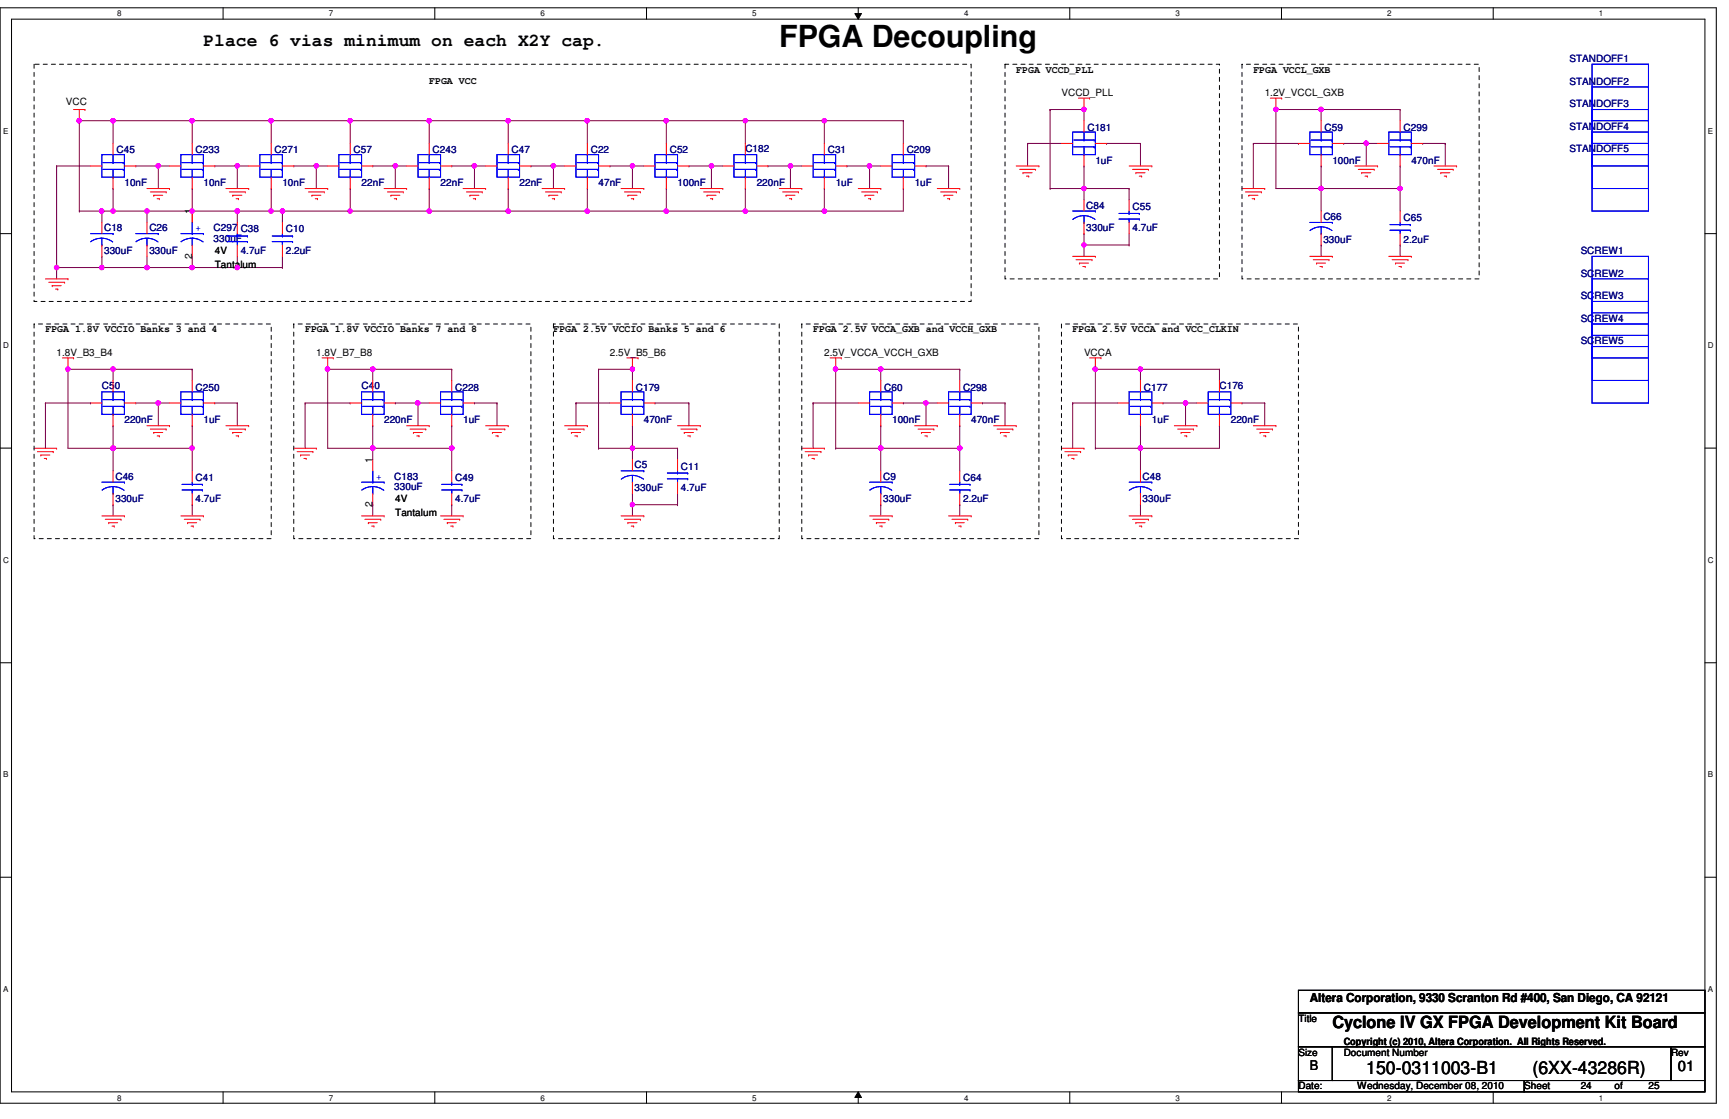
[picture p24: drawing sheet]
<svg xmlns="http://www.w3.org/2000/svg" width="432mm" height="279mm" viewBox="0 0 432 279" stroke-linecap="round" stroke-linejoin="round" font-family="sans-serif">
<defs><g id="words">
<text font-size="7.6" x="194.6" y="11.8">FPGA Decoupling</text>
<g font-size="4.5">
<text x="50.8" y="11.4">Place 6 vias minimum on each X2Y cap.</text>
<text x="341.2" y="268.2">150-0311003-B1</text>
<text x="382.7" y="268.2">(6XX-43286R)</text>
</g>
<text font-size="4.2" x="332.7" y="256.8">Cyclone IV GX FPGA Development Kit Board</text>
<text font-size="3.6" x="419" y="267.4">01</text>
<text font-size="3.3" x="327.1" y="267.2">B</text>
<text font-size="3.1" x="327.1" y="250.1">Altera Corporation, 9330 Scranton Rd #400, San Diego, CA 92121</text>
<g font-size="2.5" fill="#000080">
<text x="392" y="15.5">STANDOFF1</text>
<text x="392" y="21.1">STANDOFF2</text>
<text x="392" y="26.8">STANDOFF3</text>
<text x="271.6" y="32.7">C181</text>
<text x="330.8" y="32.7">C59</text>
<text x="350.5" y="32.7">C299</text>
<text x="392" y="32.4">STANDOFF4</text>
<text x="29.1" y="38.3">C45</text>
<text x="48.9" y="38.3">C233</text>
<text x="68.6" y="38.3">C271</text>
<text x="88.3" y="38.3">C57</text>
<text x="108" y="38.3">C243</text>
<text x="127.8" y="38.3">C47</text>
<text x="147.5" y="38.3">C22</text>
<text x="167.3" y="38.3">C52</text>
<text x="186.1" y="38.1">C182</text>
<text x="206.7" y="38.3">C31</text>
<text x="226.4" y="38.3">C209</text>
<text x="273.6" y="40.9">1uF</text>
<text x="332.7" y="40.9">100nF</text>
<text x="352.5" y="40.9">470nF</text>
<text x="392" y="38.1">STANDOFF5</text>
<text x="31.1" y="46.5">10nF</text>
<text x="50.8" y="46.5">10nF</text>
<text x="70.5" y="46.5">10nF</text>
<text x="90.3" y="46.5">22nF</text>
<text x="110" y="46.5">22nF</text>
<text x="129.8" y="46.5">22nF</text>
<text x="149.5" y="46.5">47nF</text>
<text x="169.2" y="46.5">100nF</text>
<text x="189" y="46.5">220nF</text>
<text x="208.7" y="46.5">1uF</text>
<text x="228.4" y="46.5">1uF</text>
<text x="271.3" y="52.2">C84</text>
<text x="282.8" y="52.4">C55</text>
<text x="26" y="57.8">C18</text>
<text x="37.3" y="57.8">C26</text>
<text x="53.3" y="57.8">C297</text>
<text x="60.1" y="58">C38</text>
<text x="71.4" y="58">C10</text>
<text x="271.3" y="57.8">330uF</text>
<text x="282.8" y="57.8">4.7uF</text>
<text x="330.5" y="54.9">C66</text>
<text x="350.5" y="55.2">C65</text>
<text x="26" y="63.4">330uF</text>
<text x="37.3" y="63.4">330uF</text>
<text x="53.3" y="60.3">330uF</text>
<text x="60.1" y="63.4">4.7uF</text>
<text x="71.4" y="63.4">2.2uF</text>
<text x="330.5" y="60.6">330uF</text>
<text x="350.5" y="60.6">2.2uF</text>
<text x="394.8" y="63.4">SCREW1</text>
<text x="394.8" y="69">SCREW2</text>
<text x="394.8" y="74.7">SCREW3</text>
<text x="394.8" y="80.3">SCREW4</text>
<text x="394.8" y="86">SCREW5</text>
<text x="25.4" y="97.2">C50</text>
<text x="48.9" y="97.5">C250</text>
<text x="90.3" y="97.2">C40</text>
<text x="113.7" y="97.5">C228</text>
<text x="158.8" y="97.5">C179</text>
<text x="220.8" y="97.5">C60</text>
<text x="240.5" y="97.5">C298</text>
<text x="285.7" y="97.5">C177</text>
<text x="304.5" y="97.2">C176</text>
<text x="31.1" y="105.7">220nF</text>
<text x="50.8" y="105.7">1uF</text>
<text x="95.9" y="105.7">220nF</text>
<text x="115.7" y="105.7">1uF</text>
<text x="160.8" y="105.7">470nF</text>
<text x="222.8" y="105.7">100nF</text>
<text x="242.5" y="105.7">470nF</text>
<text x="287.7" y="105.7">1uF</text>
<text x="307.4" y="105.7">220nF</text>
<text x="28.8" y="119.8">C46</text>
<text x="98.5" y="119.8">C183</text>
<text x="158.5" y="117">C5</text>
<text x="170.1" y="117.3">C11</text>
<text x="220.6" y="119.8">C9</text>
<text x="285.4" y="119.8">C48</text>
<text x="28.8" y="125.4">330uF</text>
<text x="48.9" y="120.1">C41</text>
<text x="48.9" y="125.4">4.7uF</text>
<text x="98.5" y="122.3">330uF</text>
<text x="113.7" y="120.1">C49</text>
<text x="113.7" y="125.4">4.7uF</text>
<text x="158.5" y="122.6">330uF</text>
<text x="170.1" y="122.6">4.7uF</text>
<text x="220.6" y="125.4">330uF</text>
<text x="240.5" y="120.1">C64</text>
<text x="240.5" y="125.4">2.2uF</text>
<text x="285.4" y="125.4">330uF</text>
</g>
<g font-size="2.5">
<text x="107.2" y="21">FPGA VCC</text>
<text x="253.8" y="18.1">FPGA VCCD_PLL</text>
<text x="265.1" y="24">VCCD_PLL</text>
<text x="313" y="18.1">FPGA VCCL_GXB</text>
<text x="315.8" y="24">1.2V_VCCL_GXB</text>
<text x="16.4" y="26.2">VCC</text>
<text x="48" y="53.6" transform="rotate(-90 48 53.6)">1</text>
<text x="48" y="64.6" transform="rotate(-90 48 64.6)">2</text>
<text x="53.6" y="63.4">4V</text>
<text x="53.6" y="66.8">Tantalum</text>
<text x="11.3" y="83">FPGA 1.8V VCCIO Banks 3 and 4</text>
<text x="76.2" y="83">FPGA 1.8V VCCIO Banks 7 and 8</text>
<text x="138.2" y="83">FPGA 2.5V VCCIO Banks 5 and 6</text>
<text x="203.1" y="83">FPGA 2.5V VCCA_GXB and VCCH_GXB</text>
<text x="267.9" y="83">FPGA 2.5V VCCA and VCC_CLKIN</text>
<text x="14.1" y="88.8">1.8V_B3_B4</text>
<text x="79" y="88.8">1.8V_B7_B8</text>
<text x="152.3" y="88.8">2.5V_B5_B6</text>
<text x="205.9" y="88.8">2.5V_VCCA_VCCH_GXB</text>
<text x="270.7" y="88.8">VCCA</text>
<text x="93" y="115.6" transform="rotate(-90 93 115.6)">1</text>
<text x="98.7" y="125.4">4V</text>
<text x="93" y="126.6" transform="rotate(-90 93 126.6)">2</text>
<text x="98.7" y="128.8">Tantalum</text>
<text x="324.3" y="255.1">Title</text>
<text x="324.3" y="263.6">Size</text>
<text x="335.6" y="260.9">Copyright (c) 2010, Altera Corporation. All Rights Reserved.</text>
<text x="335.6" y="263.6">Document Number</text>
<text x="417.3" y="263.6">Rev</text>
<text x="324.3" y="272">Date:</text>
<text x="339" y="272">Wednesday, December 08, 2010</text>
<text x="380.7" y="272">Sheet</text>
<text x="394.8" y="272">24</text>
<text x="403.2" y="272">of</text>
<text x="411.7" y="272">25</text>
</g>
<g font-size="2.5" fill="#00f">
<text x="48.9" y="57.8">+</text>
<text x="93.9" y="119.8">+</text>
</g>
<g font-size="2">
<text x="29.3" y="4.1">8</text>
<text x="82.1" y="4.1">7</text>
<text x="135" y="4.1">6</text>
<text x="187.9" y="4.1">5</text>
<text x="240.7" y="4.1">4</text>
<text x="293.6" y="4.1">3</text>
<text x="346.5" y="4.1">2</text>
<text x="399.3" y="4.1">1</text>
<text x=".8" y="33.4">E</text>
<text x="426.5" y="33.4">E</text>
<text x=".8" y="86.9">D</text>
<text x="426.5" y="86.9">D</text>
<text x=".8" y="140.5">C</text>
<text x="426.5" y="140.5">C</text>
<text x=".8" y="194.1">B</text>
<text x="426.5" y="194.1">B</text>
<text x=".8" y="247.6">A</text>
<text x="426.5" y="247.6">A</text>
<text x="29.3" y="274.8">8</text>
<text x="82.1" y="274.8">7</text>
<text x="135" y="274.8">6</text>
<text x="187.9" y="274.8">5</text>
<text x="240.7" y="274.8">4</text>
<text x="293.6" y="274.8">3</text>
<text x="346.5" y="274.8">2</text>
<text x="399.3" y="274.8">1</text>
</g>
</g></defs>
<path d="M0 1.9h428.6v273.6h-428.6zM2.9 4.8h422.9v267.8h-422.9z" fill="none" stroke="#000" stroke-width=".25"/>
<g fill="#fff">
<path d="M29.3 2.3h1.1v2.2h-1.1z"/>
<path d="M29.3 273h1.1v2.2h-1.1z"/>
</g>
<path d="M55.7 1.9v2.9M55.7 272.6v2.9" fill="none" stroke="#000" stroke-width=".25"/>
<g fill="#fff">
<path d="M82.1 2.3h1.1v2.2h-1.1z"/>
<path d="M82.1 273h1.1v2.2h-1.1z"/>
</g>
<path d="M108.6 1.9v2.9M108.6 272.6v2.9" fill="none" stroke="#000" stroke-width=".25"/>
<g fill="#fff">
<path d="M135 2.3h1.1v2.2h-1.1z"/>
<path d="M135 273h1.1v2.2h-1.1z"/>
</g>
<path d="M161.5 1.9v2.9M161.5 272.6v2.9" fill="none" stroke="#000" stroke-width=".25"/>
<g fill="#fff">
<path d="M187.9 2.3h1.1v2.2h-1.1z"/>
<path d="M187.9 273h1.1v2.2h-1.1z"/>
</g>
<path d="M213.5 3.4h1.6l-.8 1.4zM214.3 1.9v2.9M214.3 272.6l.8 1.4h-1.6zM214.3 272.6v2.9" fill="none" stroke="#000" stroke-width=".25"/>
<path d="M213.5 3.4h1.6l-.8 1.4zM214.3 272.6l.8 1.4h-1.6z" fill="#000"/>
<g fill="#fff">
<path d="M240.7 2.3h1.2v2.2h-1.2z"/>
<path d="M240.7 273h1.2v2.2h-1.2z"/>
</g>
<path d="M267.2 1.9v2.9M267.2 272.6v2.9" fill="none" stroke="#000" stroke-width=".25"/>
<g fill="#fff">
<path d="M293.6 2.3h1.1v2.2h-1.1z"/>
<path d="M293.6 273h1.1v2.2h-1.1z"/>
</g>
<path d="M320 1.9v2.9M320 272.6v2.9" fill="none" stroke="#000" stroke-width=".25"/>
<g fill="#fff">
<path d="M346.5 2.3h1.1v2.2h-1.1z"/>
<path d="M346.5 273h1.1v2.2h-1.1z"/>
</g>
<path d="M372.9 1.9v2.9M372.9 272.6v2.9" fill="none" stroke="#000" stroke-width=".25"/>
<g fill="#fff">
<path d="M399.3 2.3h1.1v2.2h-1.1z"/>
<path d="M399.3 273h1.1v2.2h-1.1z"/>
<path d="M.8 31.5h1.3v2.3h-1.3z"/>
<path d="M426.5 31.5h1.3v2.3h-1.3z"/>
<path d="M.8 85.1h1.4v2.2h-1.4z"/>
<path d="M426.5 85.1h1.4v2.2h-1.4z"/>
</g>
<path d="M0 58.3h2.9M425.8 58.3h2.8" fill="none" stroke="#000" stroke-width=".25"/>
<g fill="#fff">
<path d="M.8 138.6h1.4v2.3h-1.4z"/>
<path d="M426.5 138.6h1.4v2.3h-1.4z"/>
</g>
<path d="M0 111.9h2.9M425.8 111.9h2.8" fill="none" stroke="#000" stroke-width=".25"/>
<g fill="#fff">
<path d="M.8 192.2h1.3v2.3h-1.3z"/>
<path d="M426.5 192.2h1.3v2.3h-1.3z"/>
</g>
<path d="M0 165.5h2.9M425.8 165.5h2.8" fill="none" stroke="#000" stroke-width=".25"/>
<g fill="#fff">
<path d="M.8 245.8h1.3v2.2h-1.3z"/>
<path d="M426.5 245.8h1.3v2.2h-1.3z"/>
</g>
<path d="M0 219h2.9M425.8 219h2.8" fill="none" stroke="#000" stroke-width=".25"/>
<path d="M28.2 30.1h.1M28.2 30.1v5.7M28.2 30.1h19.8" fill="none" stroke="#800040" stroke-width=".25"/>
<circle cx="28.2" cy="30.1" r=".56" fill="#f0f"/>
<circle cx="28.2" cy="30.1" r=".56" fill="none" stroke="#f0f" stroke-width=".25"/>
<g fill="none" stroke="#800040" stroke-width=".25">
<path d="M48 30.1h.1M48 30.1v5.7M67.7 30.1h.1M67.7 30.1v5.7M87.5 30.1h.1M87.5 30.1v5.7M107.2 30.1h.1M107.2 30.1v5.7M126.9 30.1h.1M126.9 30.1v5.7M146.7 30.1h.1M146.7 30.1v5.7"/>
<path d="M166.4 30.1h.1M166.4 30.1v5.7M166.4 30.1h19.7M186.1 30.1h.1M186.1 30.1v5.7"/>
</g>
<circle cx="186.1" cy="30.1" r=".55" fill="#f0f"/>
<circle cx="186.1" cy="30.1" r=".55" fill="none" stroke="#f0f" stroke-width=".25"/>
<circle cx="166.4" cy="30.1" r=".56" fill="#f0f"/>
<circle cx="166.4" cy="30.1" r=".56" fill="none" stroke="#f0f" stroke-width=".25"/>
<path d="M205.9 30.1h.1M205.9 30.1v5.7M205.9 30.1h19.7" fill="none" stroke="#800040" stroke-width=".25"/>
<circle cx="205.9" cy="30.1" r=".56" fill="#f0f"/>
<circle cx="205.9" cy="30.1" r=".56" fill="none" stroke="#f0f" stroke-width=".25"/>
<path d="M225.6 30.1h.1M225.6 30.1v5.7M166.4 52.7h.1M166.4 52.7h19.7M205.9 52.7h.1M205.9 52.7h19.7" fill="none" stroke="#800040" stroke-width=".25"/>
<circle cx="205.9" cy="52.7" r=".56" fill="#f0f"/>
<circle cx="205.9" cy="52.7" r=".56" fill="none" stroke="#f0f" stroke-width=".25"/>
<path d="M25.4 52.7h.1M25.4 52.7v2.8" fill="none" stroke="#800040" stroke-width=".25"/>
<circle cx="25.4" cy="52.7" r=".56" fill="#f0f"/>
<circle cx="25.4" cy="52.7" r=".56" fill="none" stroke="#f0f" stroke-width=".25"/>
<path d="M14.1 41.4h.1M14.1 41.4h8.5M225.6 47.1h.1M225.6 47.1v5.6M14.1 66.8h.1M14.1 66.8v2.8" fill="none" stroke="#800040" stroke-width=".25"/>
<circle cx="14.1" cy="66.8" r=".56" fill="#f0f"/>
<circle cx="14.1" cy="66.8" r=".56" fill="none" stroke="#f0f" stroke-width=".25"/>
<path d="M79 41.4h.1M79 41.4v5.7M14.1 66.8h.1M14.1 66.8h11.3" fill="none" stroke="#800040" stroke-width=".25"/>
<circle cx="79" cy="41.4" r=".56" fill="#f0f"/>
<circle cx="79" cy="41.4" r=".56" fill="none" stroke="#f0f" stroke-width=".25"/>
<path d="M98.7 41.4h.1M98.7 41.4v5.7M118.5 41.4h.1M118.5 41.4v5.7M138.2 41.4h.1M138.2 41.4v5.7M157.9 41.4h.1M157.9 41.4v5.7M177.7 41.4h.1M177.7 41.4v5.7" fill="none" stroke="#800040" stroke-width=".25"/>
<circle cx="177.7" cy="41.4" r=".56" fill="#f0f"/>
<circle cx="177.7" cy="41.4" r=".56" fill="none" stroke="#f0f" stroke-width=".25"/>
<path d="M197.4 41.4h.1M197.4 41.4v5.7" fill="none" stroke="#800040" stroke-width=".25"/>
<circle cx="197.4" cy="41.4" r=".56" fill="#f0f"/>
<circle cx="197.4" cy="41.4" r=".56" fill="none" stroke="#f0f" stroke-width=".25"/>
<path d="M39.5 41.4h.1M39.5 41.4v5.7M59.3 41.4h.1M59.3 41.4v5.7M217.2 41.4h.1M217.2 41.4v5.7" fill="none" stroke="#800040" stroke-width=".25"/>
<circle cx="59.2" cy="41.4" r=".55" fill="#f0f"/>
<circle cx="59.2" cy="41.4" r=".55" fill="none" stroke="#f0f" stroke-width=".25"/>
<path d="M39.5 41.4h.1M39.5 41.4h2.8" fill="none" stroke="#800040" stroke-width=".25"/>
<circle cx="39.5" cy="41.4" r=".56" fill="#f0f"/>
<circle cx="39.5" cy="41.4" r=".56" fill="none" stroke="#f0f" stroke-width=".25"/>
<path d="M59.3 41.4h.1M59.3 41.4h2.8M79 41.4h.1M79 41.4h2.8M98.7 41.4h.1M98.7 41.4h2.9" fill="none" stroke="#800040" stroke-width=".25"/>
<circle cx="98.7" cy="41.4" r=".56" fill="#f0f"/>
<circle cx="98.7" cy="41.4" r=".56" fill="none" stroke="#f0f" stroke-width=".25"/>
<path d="M118.5 41.4h.1M118.5 41.4h2.8" fill="none" stroke="#800040" stroke-width=".25"/>
<circle cx="118.4" cy="41.4" r=".56" fill="#f0f"/>
<circle cx="118.4" cy="41.4" r=".56" fill="none" stroke="#f0f" stroke-width=".25"/>
<path d="M138.2 41.4h.1M138.2 41.4h2.8" fill="none" stroke="#800040" stroke-width=".25"/>
<circle cx="138.2" cy="41.4" r=".56" fill="#f0f"/>
<circle cx="138.2" cy="41.4" r=".56" fill="none" stroke="#f0f" stroke-width=".25"/>
<path d="M157.9 41.4h.1M157.9 41.4h2.9" fill="none" stroke="#800040" stroke-width=".25"/>
<circle cx="157.9" cy="41.4" r=".55" fill="#f0f"/>
<circle cx="157.9" cy="41.4" r=".55" fill="none" stroke="#f0f" stroke-width=".25"/>
<path d="M177.7 41.4h.1M177.7 41.4h2.8M197.4 41.4h.1M197.4 41.4h2.8M217.2 41.4h.1M217.2 41.4h2.8" fill="none" stroke="#800040" stroke-width=".25"/>
<circle cx="217.1" cy="41.4" r=".56" fill="#f0f"/>
<circle cx="217.1" cy="41.4" r=".56" fill="none" stroke="#f0f" stroke-width=".25"/>
<g fill="none" stroke="#800040" stroke-width=".25">
<path d="M186.1 30.1h.1M186.1 30.1h19.8M87.5 52.7h.1M87.5 52.7h19.7M126.9 52.7h.1M146.7 47.1h.1M146.7 47.1v5.6h-19.8M186.1 47.1h.1M186.1 47.1v5.6M205.9 47.1h.1M205.9 47.1v5.6M231.3 41.4h.1"/>
<path d="M231.3 41.4h5.6M236.9 41.4h.1M236.9 41.4v5.7"/>
</g>
<circle cx="87.4" cy="52.7" r=".55" fill="#f0f"/>
<circle cx="87.4" cy="52.7" r=".55" fill="none" stroke="#f0f" stroke-width=".25"/>
<path d="M67.7 30.1h.1M67.7 30.1h19.8M107.2 47.1h.1M107.2 47.1v5.6" fill="none" stroke="#800040" stroke-width=".25"/>
<circle cx="67.7" cy="30.1" r=".56" fill="#f0f"/>
<circle cx="67.7" cy="30.1" r=".56" fill="none" stroke="#f0f" stroke-width=".25"/>
<path d="M87.5 30.1h.1M87.5 30.1h19.7" fill="none" stroke="#800040" stroke-width=".25"/>
<circle cx="87.4" cy="30.1" r=".55" fill="#f0f"/>
<circle cx="87.4" cy="30.1" r=".55" fill="none" stroke="#f0f" stroke-width=".25"/>
<path d="M48 30.1h.1M48 30.1h19.7" fill="none" stroke="#800040" stroke-width=".25"/>
<circle cx="48" cy="30.1" r=".56" fill="#f0f"/>
<circle cx="48" cy="30.1" r=".56" fill="none" stroke="#f0f" stroke-width=".25"/>
<path d="M107.2 30.1h.1M107.2 30.1h19.7" fill="none" stroke="#800040" stroke-width=".25"/>
<circle cx="107.2" cy="30.1" r=".56" fill="#f0f"/>
<circle cx="107.2" cy="30.1" r=".56" fill="none" stroke="#f0f" stroke-width=".25"/>
<path d="M126.9 30.1h.1M126.9 30.1h19.8" fill="none" stroke="#800040" stroke-width=".25"/>
<circle cx="126.9" cy="30.1" r=".56" fill="#f0f"/>
<circle cx="126.9" cy="30.1" r=".56" fill="none" stroke="#f0f" stroke-width=".25"/>
<path d="M146.7 30.1h.1M146.7 30.1h19.7M53.6 41.4h.1M53.6 41.4h5.7" fill="none" stroke="#800040" stroke-width=".25"/>
<circle cx="146.6" cy="30.1" r=".56" fill="#f0f"/>
<circle cx="146.6" cy="30.1" r=".56" fill="none" stroke="#f0f" stroke-width=".25"/>
<path d="M19.8 52.7h.1M19.8 52.7h5.6M28.2 47.1h.1M28.2 47.1v5.6M33.9 41.4h.1M33.9 41.4h5.6M166.4 47.1h.1M166.4 47.1v5.6M191.8 41.4h.1M191.8 41.4h5.6" fill="none" stroke="#800040" stroke-width=".25"/>
<circle cx="166.4" cy="52.7" r=".56" fill="#f0f"/>
<circle cx="166.4" cy="52.7" r=".56" fill="none" stroke="#f0f" stroke-width=".25"/>
<path d="M19.8 30.1h.1M19.8 30.1h8.4M70.5 52.7h.1M87.5 47.1h.1M87.5 47.1v5.6h-17M126.9 47.1h.1M126.9 47.1v5.6" fill="none" stroke="#800040" stroke-width=".25"/>
<circle cx="126.9" cy="52.7" r=".56" fill="#f0f"/>
<circle cx="126.9" cy="52.7" r=".56" fill="none" stroke="#f0f" stroke-width=".25"/>
<path d="M107.2 52.7h.1M107.2 52.7h19.7" fill="none" stroke="#800040" stroke-width=".25"/>
<circle cx="107.2" cy="52.7" r=".56" fill="#f0f"/>
<circle cx="107.2" cy="52.7" r=".56" fill="none" stroke="#f0f" stroke-width=".25"/>
<g fill="none" stroke="#800040" stroke-width=".25">
<path d="M36.7 52.7h.1M48 47.1h.1M48 47.1v5.6h-11.3M67.7 47.1h.1M67.7 47.1v5.6M73.4 41.4h.1M73.4 41.4h5.6M93.1 41.4h.1M93.1 41.4h5.6M112.8 41.4h.1M112.8 41.4h5.7M132.6 41.4h.1"/>
<path d="M132.6 41.4h5.6M152.3 41.4h.1M152.3 41.4h5.6M172 41.4h.1M172 41.4h5.7M186.1 52.7h.1M186.1 52.7h19.8M211.5 41.4h.1M211.5 41.4h5.7"/>
</g>
<circle cx="186.1" cy="52.7" r=".55" fill="#f0f"/>
<circle cx="186.1" cy="52.7" r=".55" fill="none" stroke="#f0f" stroke-width=".25"/>
<path d="M19.8 30.1h.1M19.8 30.1v22.6" fill="none" stroke="#800040" stroke-width=".25"/>
<circle cx="19.8" cy="30.1" r=".56" fill="#f0f"/>
<circle cx="19.8" cy="30.1" r=".56" fill="none" stroke="#f0f" stroke-width=".25"/>
<path d="M14.1 41.4h.1M14.1 41.4v25.4M146.7 52.7h.1M146.7 52.7h19.7" fill="none" stroke="#800040" stroke-width=".25"/>
<circle cx="146.6" cy="52.7" r=".56" fill="#f0f"/>
<circle cx="146.6" cy="52.7" r=".56" fill="none" stroke="#f0f" stroke-width=".25"/>
<path d="M25.4 52.7h.1M25.4 52.7h2.8M36.7 52.7h.1M36.7 52.7v2.8" fill="none" stroke="#800040" stroke-width=".25"/>
<circle cx="36.7" cy="52.7" r=".56" fill="#f0f"/>
<circle cx="36.7" cy="52.7" r=".56" fill="none" stroke="#f0f" stroke-width=".25"/>
<path d="M28.2 52.7h.1M28.2 52.7h8.5" fill="none" stroke="#800040" stroke-width=".25"/>
<circle cx="28.2" cy="52.7" r=".56" fill="#f0f"/>
<circle cx="28.2" cy="52.7" r=".56" fill="none" stroke="#f0f" stroke-width=".25"/>
<path d="M48 52.7h.1M48 52.7v2.8M25.4 64h.1M25.4 64v2.8" fill="none" stroke="#800040" stroke-width=".25"/>
<circle cx="25.4" cy="66.8" r=".56" fill="#f0f"/>
<circle cx="25.4" cy="66.8" r=".56" fill="none" stroke="#f0f" stroke-width=".25"/>
<path d="M36.7 66.8h.1M36.7 66.8h11.3M48 66.8h.1M48 64v2.8" fill="none" stroke="#800040" stroke-width=".25"/>
<circle cx="36.7" cy="66.8" r=".56" fill="#f0f"/>
<circle cx="36.7" cy="66.8" r=".56" fill="none" stroke="#f0f" stroke-width=".25"/>
<path d="M59.3 52.7h.1M59.3 52.7h8.4M25.4 66.8h.1M25.4 66.8h11.3M36.7 66.8h.1M36.7 64v2.8" fill="none" stroke="#800040" stroke-width=".25"/>
<circle cx="67.7" cy="52.7" r=".56" fill="#f0f"/>
<circle cx="67.7" cy="52.7" r=".56" fill="none" stroke="#f0f" stroke-width=".25"/>
<circle cx="59.2" cy="52.7" r=".55" fill="#f0f"/>
<circle cx="59.2" cy="52.7" r=".55" fill="none" stroke="#f0f" stroke-width=".25"/>
<path d="M59.3 66.8h.1M59.3 66.8h11.2M70.5 66.8h.1M70.5 64v2.8" fill="none" stroke="#800040" stroke-width=".25"/>
<circle cx="59.2" cy="66.8" r=".55" fill="#f0f"/>
<circle cx="59.2" cy="66.8" r=".55" fill="none" stroke="#f0f" stroke-width=".25"/>
<path d="M48 66.8h.1M48 66.8h11.3M59.3 66.8h.1M59.3 64v2.8" fill="none" stroke="#800040" stroke-width=".25"/>
<circle cx="48" cy="66.8" r=".56" fill="#f0f"/>
<circle cx="48" cy="66.8" r=".56" fill="none" stroke="#f0f" stroke-width=".25"/>
<path d="M59.3 52.7h.1M59.3 52.7v2.8" fill="none" stroke="#800040" stroke-width=".25"/>
<circle cx="59.2" cy="52.7" r=".55" fill="#f0f"/>
<circle cx="59.2" cy="52.7" r=".55" fill="none" stroke="#f0f" stroke-width=".25"/>
<path d="M70.5 52.7h.1M70.5 52.7v2.8" fill="none" stroke="#800040" stroke-width=".25"/>
<circle cx="70.5" cy="52.7" r=".56" fill="#f0f"/>
<circle cx="70.5" cy="52.7" r=".56" fill="none" stroke="#f0f" stroke-width=".25"/>
<path d="M48 52.7h.1M48 52.7h11.3" fill="none" stroke="#800040" stroke-width=".25"/>
<circle cx="48" cy="52.7" r=".56" fill="#f0f"/>
<circle cx="48" cy="52.7" r=".56" fill="none" stroke="#f0f" stroke-width=".25"/>
<path d="M67.7 52.7h.1M67.7 52.7h2.8M262.3 47.1h.1M262.3 47.1h8.4" fill="none" stroke="#800040" stroke-width=".25"/>
<circle cx="270.7" cy="47" r=".54" fill="#f0f"/>
<circle cx="270.7" cy="47" r=".54" fill="none" stroke="#f0f" stroke-width=".25"/>
<g fill="none" stroke="#800040" stroke-width=".25">
<path d="M256.6 35.8h.1M256.6 35.8h8.5M256.6 35.8v5.6M262.3 27.3h.1M262.3 27.3v19.8M262.3 27.3h8.4M270.7 27.3h.1M270.7 27.3v2.8M276.4 35.8h.1M276.4 35.8h8.4M284.8 35.8h.1M284.8 35.8v5.6"/>
<path d="M270.7 47.1h.1M270.7 41.4h.1M270.7 41.4v8.5M270.7 61.2h.1M270.7 61.2v2.8"/>
</g>
<circle cx="270.7" cy="27.3" r=".55" fill="#f0f"/>
<circle cx="270.7" cy="27.3" r=".55" fill="none" stroke="#f0f" stroke-width=".25"/>
<path d="M270.7 47.1h.1M270.7 47.1h11.3M282 47.1h.1M282 47.1v2.8M282 58.3v2.9M270.7 61.2h.1M270.7 61.2h11.3M282 61.2h.1" fill="none" stroke="#800040" stroke-width=".25"/>
<circle cx="270.7" cy="61.1" r=".54" fill="#f0f"/>
<circle cx="270.7" cy="61.1" r=".54" fill="none" stroke="#f0f" stroke-width=".25"/>
<path d="M270.7 58.3h.1M270.7 58.3v2.9M329.9 47.1h.1M329.9 47.1h19.8" fill="none" stroke="#800040" stroke-width=".25"/>
<circle cx="349.6" cy="47" r=".55" fill="#f0f"/>
<circle cx="349.6" cy="47" r=".55" fill="none" stroke="#f0f" stroke-width=".25"/>
<circle cx="329.9" cy="47" r=".55" fill="#f0f"/>
<circle cx="329.9" cy="47" r=".55" fill="none" stroke="#f0f" stroke-width=".25"/>
<path d="M329.9 27.3h.1M329.9 27.3h19.8M349.7 27.3h.1M349.7 27.3v2.8" fill="none" stroke="#800040" stroke-width=".25"/>
<circle cx="329.9" cy="27.3" r=".56" fill="#f0f"/>
<circle cx="329.9" cy="27.3" r=".56" fill="none" stroke="#f0f" stroke-width=".25"/>
<path d="M313 35.8h.1M313 35.8v11.3M318.6 27.3h11.3M329.9 27.3h.1M329.9 27.3v2.8M341.2 35.8h.1M341.2 35.8v5.6M329.9 61.2h.1M329.9 61.2v2.8" fill="none" stroke="#800040" stroke-width=".25"/>
<circle cx="341.2" cy="35.8" r=".55" fill="#f0f"/>
<circle cx="341.2" cy="35.8" r=".55" fill="none" stroke="#f0f" stroke-width=".25"/>
<g fill="none" stroke="#800040" stroke-width=".25">
<path d="M313 35.8h11.3M324.3 35.8h.1M341.2 35.8h.1M341.2 35.8h2.8M355.3 35.8h.1M355.3 35.8h5.6M360.9 35.8h.1M360.9 35.8v5.6M329.9 47.1h.1M329.9 41.4h.1M329.9 41.4v11.3M349.7 41.4h.1"/>
<path d="M349.7 47.1h.1M349.7 41.4v11.3M349.7 61.2h.1M349.7 61.2v2.8"/>
</g>
<circle cx="329.9" cy="47" r=".55" fill="#f0f"/>
<circle cx="329.9" cy="47" r=".55" fill="none" stroke="#f0f" stroke-width=".25"/>
<path d="M318.6 27.3h.1M318.6 27.3v19.8h11.3M335.6 35.8h.1M335.6 35.8h5.6M329.9 47.1h.1" fill="none" stroke="#800040" stroke-width=".25"/>
<circle cx="318.6" cy="27.3" r=".56" fill="#f0f"/>
<circle cx="318.6" cy="27.3" r=".56" fill="none" stroke="#f0f" stroke-width=".25"/>
<path d="M28.2 111.9h.1M28.2 111.9h19.8" fill="none" stroke="#800040" stroke-width=".25"/>
<circle cx="48" cy="111.9" r=".56" fill="#f0f"/>
<circle cx="48" cy="111.9" r=".56" fill="none" stroke="#f0f" stroke-width=".25"/>
<circle cx="28.2" cy="111.9" r=".56" fill="#f0f"/>
<circle cx="28.2" cy="111.9" r=".56" fill="none" stroke="#f0f" stroke-width=".25"/>
<path d="M28.2 92.2h.1M28.2 92.2h19.8M48 92.2h.1M48 92.2v2.8" fill="none" stroke="#800040" stroke-width=".25"/>
<circle cx="28.2" cy="92.2" r=".56" fill="#f0f"/>
<circle cx="28.2" cy="92.2" r=".56" fill="none" stroke="#f0f" stroke-width=".25"/>
<path d="M17 92.2h11.2M28.2 92.2h.1M28.2 92.2v2.8M11.3 100.6h.1M11.3 100.6v11.3M39.5 100.6h.1M39.5 100.6v5.7M28.2 126h.1M28.2 126v2.8" fill="none" stroke="#800040" stroke-width=".25"/>
<circle cx="39.5" cy="100.6" r=".56" fill="#f0f"/>
<circle cx="39.5" cy="100.6" r=".56" fill="none" stroke="#f0f" stroke-width=".25"/>
<g fill="none" stroke="#800040" stroke-width=".25">
<path d="M11.3 100.6h11.3M22.6 100.6h.1M28.2 111.9h.1M28.2 106.3h.1M28.2 106.3v11.3M39.5 100.6h.1M39.5 100.6h2.8M48 106.3h.1M48 111.9h.1M48 106.3v11.3M53.6 100.6h.1M53.6 100.6h5.7"/>
<path d="M59.3 100.6h.1M59.3 100.6v5.7M48 126h.1M48 126v2.8"/>
</g>
<circle cx="28.2" cy="111.9" r=".56" fill="#f0f"/>
<circle cx="28.2" cy="111.9" r=".56" fill="none" stroke="#f0f" stroke-width=".25"/>
<path d="M17 92.2h.1M17 92.2v19.7h11.2M28.2 111.9h.1M33.9 100.6h.1M33.9 100.6h5.6" fill="none" stroke="#800040" stroke-width=".25"/>
<circle cx="16.9" cy="92.2" r=".55" fill="#f0f"/>
<circle cx="16.9" cy="92.2" r=".55" fill="none" stroke="#f0f" stroke-width=".25"/>
<path d="M93.1 111.9h.1M93.1 111.9h19.7" fill="none" stroke="#800040" stroke-width=".25"/>
<circle cx="112.8" cy="111.9" r=".56" fill="#f0f"/>
<circle cx="112.8" cy="111.9" r=".56" fill="none" stroke="#f0f" stroke-width=".25"/>
<circle cx="93.1" cy="111.9" r=".56" fill="#f0f"/>
<circle cx="93.1" cy="111.9" r=".56" fill="none" stroke="#f0f" stroke-width=".25"/>
<path d="M93.1 92.2h.1M93.1 92.2h19.7M112.8 92.2h.1M112.8 92.2v2.8" fill="none" stroke="#800040" stroke-width=".25"/>
<circle cx="93.1" cy="92.2" r=".56" fill="#f0f"/>
<circle cx="93.1" cy="92.2" r=".56" fill="none" stroke="#f0f" stroke-width=".25"/>
<path d="M81.8 92.2h11.3M93.1 92.2h.1M93.1 92.2v2.8M76.2 100.6h.1M76.2 100.6v11.3M104.4 100.6h.1M104.4 100.6v5.7M93.1 126h.1M93.1 126v2.8" fill="none" stroke="#800040" stroke-width=".25"/>
<circle cx="104.3" cy="100.6" r=".56" fill="#f0f"/>
<circle cx="104.3" cy="100.6" r=".56" fill="none" stroke="#f0f" stroke-width=".25"/>
<g fill="none" stroke="#800040" stroke-width=".25">
<path d="M76.2 100.6h11.3M87.5 100.6h.1M93.1 106.3h.1M93.1 106.3v5.6M104.4 100.6h.1M104.4 100.6h2.8M112.8 106.3h.1M112.8 111.9h.1M112.8 106.3v11.3M118.5 100.6h.1M118.5 100.6h5.6M124.1 100.6h.1"/>
<path d="M124.1 100.6v5.7M112.8 126h.1M112.8 126v2.8"/>
</g>
<circle cx="93.1" cy="111.9" r=".56" fill="#f0f"/>
<circle cx="93.1" cy="111.9" r=".56" fill="none" stroke="#f0f" stroke-width=".25"/>
<path d="M81.8 92.2h.1M81.8 92.2v19.7h11.3M93.1 111.9h.1M98.7 100.6h.1M98.7 100.6h5.7" fill="none" stroke="#800040" stroke-width=".25"/>
<circle cx="81.8" cy="92.2" r=".56" fill="#f0f"/>
<circle cx="81.8" cy="92.2" r=".56" fill="none" stroke="#f0f" stroke-width=".25"/>
<path d="M149.5 111.9h.1M149.5 111.9h19.7M157.9 111.9h.1M169.2 111.9h.1M169.2 111.9v2.8M157.9 123.2h.1M157.9 123.2v2.8" fill="none" stroke="#800040" stroke-width=".25"/>
<circle cx="157.9" cy="111.9" r=".55" fill="#f0f"/>
<circle cx="157.9" cy="111.9" r=".55" fill="none" stroke="#f0f" stroke-width=".25"/>
<g fill="none" stroke="#800040" stroke-width=".25">
<path d="M149.5 92.2h.1M149.5 92.2v19.7M149.5 92.2h8.4M157.9 92.2h.1M157.9 92.2v2.8M143.8 100.6h.1M143.8 100.6h8.5M143.8 100.6v5.7M157.9 111.9h.1M157.9 106.3h.1M157.9 106.3v8.4M163.6 100.6h.1"/>
<path d="M163.6 100.6h8.4M172 100.6h.1M172 100.6v5.7M157.9 126h.1M157.9 126v2.8"/>
</g>
<circle cx="157.9" cy="92.2" r=".55" fill="#f0f"/>
<circle cx="157.9" cy="92.2" r=".55" fill="none" stroke="#f0f" stroke-width=".25"/>
<path d="M157.9 126h.1M157.9 126h11.3M169.2 126h.1M169.2 123.2v2.8" fill="none" stroke="#800040" stroke-width=".25"/>
<circle cx="157.9" cy="126" r=".55" fill="#f0f"/>
<circle cx="157.9" cy="126" r=".55" fill="none" stroke="#f0f" stroke-width=".25"/>
<path d="M220 111.9h.1M220 111.9h19.7" fill="none" stroke="#800040" stroke-width=".25"/>
<circle cx="239.7" cy="111.9" r=".56" fill="#f0f"/>
<circle cx="239.7" cy="111.9" r=".56" fill="none" stroke="#f0f" stroke-width=".25"/>
<circle cx="220" cy="111.9" r=".56" fill="#f0f"/>
<circle cx="220" cy="111.9" r=".56" fill="none" stroke="#f0f" stroke-width=".25"/>
<path d="M220 92.2h.1M220 92.2h19.7M239.7 92.2h.1M239.7 92.2v2.8" fill="none" stroke="#800040" stroke-width=".25"/>
<circle cx="220" cy="92.2" r=".56" fill="#f0f"/>
<circle cx="220" cy="92.2" r=".56" fill="none" stroke="#f0f" stroke-width=".25"/>
<path d="M208.7 92.2h.1M208.7 92.2h11.3M220 92.2h.1M220 92.2v2.8M203.1 100.6h.1M203.1 100.6v11.3M231.3 100.6h.1M231.3 100.6v5.7M220 126h.1M220 126v2.8" fill="none" stroke="#800040" stroke-width=".25"/>
<circle cx="231.2" cy="100.6" r=".56" fill="#f0f"/>
<circle cx="231.2" cy="100.6" r=".56" fill="none" stroke="#f0f" stroke-width=".25"/>
<g fill="none" stroke="#800040" stroke-width=".25">
<path d="M203.1 100.6h.1M203.1 100.6h11.2M220 111.9h.1M220 106.3h.1M220 106.3v11.3M231.3 100.6h.1M231.3 100.6h2.8M239.7 106.3h.1M239.7 111.9h.1M239.7 106.3v11.3M245.4 100.6h.1M245.4 100.6h5.6"/>
<path d="M251 100.6h.1M251 100.6v5.7M239.7 126h.1M239.7 126v2.8"/>
</g>
<circle cx="220" cy="111.9" r=".56" fill="#f0f"/>
<circle cx="220" cy="111.9" r=".56" fill="none" stroke="#f0f" stroke-width=".25"/>
<path d="M208.7 92.2h.1M208.7 92.2v19.7M208.7 111.9h.1M208.7 111.9h11.3M225.6 100.6h.1M225.6 100.6h5.7" fill="none" stroke="#800040" stroke-width=".25"/>
<circle cx="208.7" cy="92.2" r=".56" fill="#f0f"/>
<circle cx="208.7" cy="92.2" r=".56" fill="none" stroke="#f0f" stroke-width=".25"/>
<path d="M284.8 111.9h.1M284.8 111.9h19.7" fill="none" stroke="#800040" stroke-width=".25"/>
<circle cx="284.8" cy="111.9" r=".55" fill="#f0f"/>
<circle cx="284.8" cy="111.9" r=".55" fill="none" stroke="#f0f" stroke-width=".25"/>
<path d="M284.8 92.2h.1M284.8 92.2h19.7M304.5 92.2h.1M304.5 92.2v2.8" fill="none" stroke="#800040" stroke-width=".25"/>
<circle cx="284.8" cy="92.2" r=".55" fill="#f0f"/>
<circle cx="284.8" cy="92.2" r=".55" fill="none" stroke="#f0f" stroke-width=".25"/>
<path d="M273.6 92.2h.1M273.6 92.2h11.2M284.8 92.2h.1M284.8 92.2v2.8M267.9 100.6h.1M267.9 100.6v11.3M296.1 100.6h.1M296.1 100.6v5.7M284.8 126h.1M284.8 126v2.8" fill="none" stroke="#800040" stroke-width=".25"/>
<circle cx="296.1" cy="100.6" r=".56" fill="#f0f"/>
<circle cx="296.1" cy="100.6" r=".56" fill="none" stroke="#f0f" stroke-width=".25"/>
<g fill="none" stroke="#800040" stroke-width=".25">
<path d="M267.9 100.6h.1M267.9 100.6h11.3M284.8 111.9h.1M284.8 106.3h.1M284.8 106.3v11.3M296.1 100.6h.1M296.1 100.6h2.8M304.5 106.3h.1M304.5 106.3v5.6M310.2 100.6h.1M310.2 100.6h5.6M315.8 100.6h.1"/>
<path d="M315.8 100.6v5.7"/>
</g>
<circle cx="284.8" cy="111.9" r=".55" fill="#f0f"/>
<circle cx="284.8" cy="111.9" r=".55" fill="none" stroke="#f0f" stroke-width=".25"/>
<path d="M273.6 92.2h.1M273.6 92.2v19.7M273.6 111.9h.1M273.6 111.9h11.2M290.4 100.6h.1M290.4 100.6h5.7" fill="none" stroke="#800040" stroke-width=".25"/>
<circle cx="273.5" cy="92.2" r=".56" fill="#f0f"/>
<circle cx="273.5" cy="92.2" r=".56" fill="none" stroke="#f0f" stroke-width=".25"/>
<path d="M93.1 111.9h.1M93.1 111.9v2.8" fill="none" stroke="#800040" stroke-width=".25"/>
<g fill="none" stroke="#f00" stroke-width=".25">
<path d="M18.4 27.3h2.8M19.8 30.1h.1M19.8 27.3v2.8M21.2 27.3h.1M28.2 35.8v2.8M48 35.8v2.8M67.7 35.8v2.8M87.5 35.8v2.8M107.2 35.8v2.8M126.9 35.8v2.8M146.7 35.8v2.8M166.4 35.8v2.8"/>
<path d="M186.1 35.8v2.8M205.9 35.8v2.8M225.6 35.8v2.8M265.1 35.8h2.8M269.3 24.5h2.8M270.7 27.3h.1M270.7 24.5v2.8M270.7 30.1v2.9M270.7 38.6v2.8M272.1 24.5h.1M273.6 35.8h2.8M317.2 24.5h2.9"/>
<path d="M318.6 27.3h.1M318.6 24.5v2.8M320.1 24.5h.1M324.3 35.8h2.8M329.9 30.1v2.9M329.9 38.6v2.8M332.7 35.8h2.9M344 35.8h2.8M349.7 30.1v2.9M349.7 38.6v2.8M352.5 35.8h2.8M22.6 41.4h2.8"/>
<path d="M25.4 55.5v2.8M28.2 44.2v2.9M31.1 41.4h2.8M36.7 47.1h5.6M36.7 55.5v2.8M37.5 47.9h4M38.4 48.8h.1M38.4 48.8h2.2M39.2 49.6h.6M39.8 49.6h.1M41.5 47.9h.1M42.3 47.1h.1"/>
<path d="M42.3 41.4h2.9M48 44.2v2.9M48 52.7v2.8M50.8 41.4h2.8M56.4 47.1h5.7M57.3 47.9h4M58.1 48.8h.1M58.1 48.8h2.3M59 49.6h.6M59.3 55.5v2.8M59.6 49.6h.1M61.3 47.9h.1"/>
<path d="M62.1 47.1h.1M62.1 41.4h2.8M67.7 44.2v2.9M70.5 41.4h2.9M70.5 55.5v2.8M76.2 47.1h5.6M77 47.9h4M77.9 48.8h.1M77.9 48.8h2.2M78.7 49.6h.6M79.3 49.6h.1M81 47.9h.1"/>
<path d="M81.8 47.1h.1M81.8 41.4h2.8M87.5 44.2v2.9M90.3 41.4h2.8M95.9 47.1h5.7M96.8 47.9h3.9M97.6 48.8h.1M97.6 48.8h2.3M98.5 49.6h.5M99 49.6h.1M100.7 47.9h.1M101.6 47.1h.1"/>
<path d="M101.6 41.4h2.8M107.2 44.2v2.9M110 41.4h2.8M115.7 47.1h5.6M116.5 47.9h3.9M117.3 48.8h.1M117.3 48.8h2.3M118.2 49.6h.5M118.7 49.6h.1M120.4 47.9h.1M121.3 47.1h.1M121.3 41.4h2.8"/>
<path d="M126.9 44.2v2.9M129.8 41.4h2.8M135.4 47.1h5.6M136.2 47.9h4M137.1 48.8h.1M137.1 48.8h2.2M137.9 49.6h.6M138.5 49.6h.1M140.2 47.9h.1M141 47.1h.1M141 41.4h2.8M146.7 44.2v2.9"/>
<path d="M149.5 41.4h2.8M155.1 47.1h5.7M156 47.9h3.9M156.8 48.8h.1M156.8 48.8h2.3M157.6 49.6h.6M158.2 49.6h.1M159.9 47.9h.1M160.8 47.1h.1M160.8 41.4h2.8M166.4 44.2v2.9M169.2 41.4h2.8"/>
<path d="M174.9 47.1h5.6M175.7 47.9h4M176.6 48.8h.1M176.6 48.8h2.2M177.4 49.6h.6M178 49.6h.1M179.7 47.9h.1M180.5 47.1h.1M180.5 41.4h2.8M186.1 44.2v2.9M189 41.4h2.8M194.6 47.1h5.6"/>
<path d="M195.5 47.9h3.9M196.3 48.8h.1M196.3 48.8h2.2M197.1 49.6h.6M197.7 49.6h.1M199.4 47.9h.1M200.2 47.1h.1M200.2 41.4h2.9M205.9 44.2v2.9M208.7 41.4h2.8M214.3 47.1h5.7M215.2 47.9h3.9"/>
<path d="M216 48.8h.1M216 48.8h2.3M216.9 49.6h.5M217.4 49.6h.1M219.1 47.9h.1M220 47.1h.1M220 41.4h2.8M225.6 44.2v2.9M228.4 41.4h2.9M234.1 47.1h5.6M234.9 47.9h3.9M235.8 48.8h.1"/>
<path d="M235.8 48.8h2.2M236.6 49.6h.6M237.2 49.6h.1M238.8 47.9h.1M239.7 47.1h.1M253.8 41.4h5.7M254.6 42.3h4M255.5 43.1h.1M255.5 43.1h2.3M256.3 44h.6M256.9 44h.1M258.6 42.3h.1"/>
<path d="M259.5 41.4h.1M270.7 49.9v2.8M270.7 55.5v2.8M282 41.4h5.7M282 49.9v2.8M282 55.5v2.8M282.8 42.3h4M283.7 43.1h.1M283.7 43.1h2.3M284.5 44h.6M285.1 44h.1M286.8 42.3h.1"/>
<path d="M287.7 41.4h.1M310.2 47.1h5.6M311 47.9h4M311.9 48.8h.1M311.9 48.8h2.3M312.7 49.6h.6M313.3 49.6h.1M315 47.9h.1M315.8 47.1h.1M329.9 52.7v2.8M329.9 58.3v2.9M338.4 41.4h5.6"/>
<path d="M339.2 42.3h4M340.1 43.1h.1M340.1 43.1h2.2M340.9 44h.6M341.5 44h.1M343.2 42.3h.1M344 41.4h.1M349.7 52.7v2.8M349.7 58.3v2.9M358.1 41.4h5.7M359 42.3h3.9M359.8 43.1h.1"/>
<path d="M359.8 43.1h2.3M360.7 44h.5M361.2 44h.1M362.9 42.3h.1M363.8 41.4h.1M11.3 69.6h5.7M12.2 70.5h3.9M13 71.3h.1M13 71.3h2.3M13.9 72.2h.5M14.4 72.2h.1M16.1 70.5h.1"/>
<path d="M17 69.6h.1M25.4 61.2v2.8M36.7 61.2v2.8M48 61.2v2.8M59.3 61.2v2.8M70.5 61.2v2.8M267.9 64h5.7M268.7 64.9h4M269.6 65.7h.1M269.6 65.7h2.3M270.4 66.5h.6M271 66.5h.1"/>
<path d="M272.7 64.9h.1M273.6 64h.1M327.1 64h5.6M328 64.9h3.9M328.8 65.7h.1M328.8 65.7h2.2M329.6 66.5h.6M330.2 66.5h.1M331.9 64.9h.1M332.7 64h.1M346.8 64h5.7M347.7 64.9h3.9"/>
<path d="M348.5 65.7h.1M348.5 65.7h2.3M349.4 66.5h.5M349.9 66.5h.1M351.6 64.9h.1M352.5 64h.1M15.6 89.4h2.8M17 92.2h.1M17 89.4v2.8M18.4 89.4h.1M28.2 95v2.8M48 95v2.8"/>
<path d="M80.4 89.4h2.8M81.8 92.2h.1M81.8 89.4v2.8M83.2 89.4h.1M93.1 95v2.8M112.8 95v2.8M156.5 89.4h2.8M157.9 92.2h.1M157.9 89.4v2.8M157.9 95v2.8M159.3 89.4h.1M207.3 89.4h2.8"/>
<path d="M208.7 92.2h.1M208.7 89.4v2.8M210.1 89.4h.1M220 95v2.8M239.7 95v2.8M272.1 89.4h2.9M273.6 92.2h.1M273.6 89.4v2.8M275 89.4h.1M284.8 95v2.8M304.5 95v2.8M8.5 111.9h5.6"/>
<path d="M9.4 112.8h3.9M10.2 113.6h.1M10.2 113.6h2.2M11 114.5h.6M11.6 114.5h.1M13.3 112.8h.1M14.1 111.9h.1M22.6 100.6h2.8M28.2 103.5v2.8M28.2 117.6v2.8M31.1 100.6h2.8M36.7 106.3h5.6"/>
<path d="M37.5 107.1h4M38.4 108h.1M38.4 108h2.2M39.2 108.8h.6M39.8 108.8h.1M41.5 107.1h.1M42.3 106.3h.1M42.3 100.6h2.9M48 103.5v2.8M48 117.6v2.8M50.8 100.6h2.8M56.4 106.3h5.7"/>
<path d="M57.3 107.1h4M58.1 108h.1M58.1 108h2.3M59 108.8h.6M59.6 108.8h.1M61.3 107.1h.1M62.1 106.3h.1M73.4 111.9h5.6M74.2 112.8h3.9M75.1 113.6h.1M75.1 113.6h2.2M75.9 114.5h.6"/>
<path d="M76.5 114.5h.1M78.1 112.8h.1M79 111.9h.1M87.5 100.6h2.8M93.1 103.5v2.8M93.1 114.7v2.9M95.9 100.6h2.8M101.6 106.3h5.6M102.4 107.1h3.9M103.3 108h.1M103.3 108h2.2M104.1 108.8h.5"/>
<path d="M104.6 108.8h.1M106.3 107.1h.1M107.2 106.3h.1M107.2 100.6h2.8M112.8 103.5v2.8M112.8 117.6v2.8M115.7 100.6h2.8M121.3 106.3h5.6M122.1 107.1h4M123 108h.1M123 108h2.2M123.8 108.8h.6"/>
<path d="M124.4 108.8h.1M126.1 107.1h.1M126.9 106.3h.1M141 106.3h5.7M141.9 107.1h3.9M142.7 108h.1M142.7 108h2.3M143.6 108.8h.5M144.1 108.8h.1M145.8 107.1h.1M146.7 106.3h.1M152.3 100.6h2.8"/>
<path d="M157.9 103.5v2.8M157.9 114.7v2.9M160.8 100.6h2.8M169.2 106.3h5.7M169.2 114.7v2.9M170.1 107.1h3.9M170.9 108h.1M170.9 108h2.3M171.7 108.8h.6M172.3 108.8h.1M174 107.1h.1M174.9 106.3h.1"/>
<path d="M200.2 111.9h5.7M201.1 112.8h3.9M201.9 113.6h.1M201.9 113.6h2.3M202.8 114.5h.5M203.3 114.5h.1M205 112.8h.1M205.9 111.9h.1M214.3 100.6h2.9M220 103.5v2.8M220 117.6v2.8M222.8 100.6h2.8"/>
<path d="M228.4 106.3h5.7M229.3 107.1h3.9M230.1 108h.1M230.1 108h2.3M231 108.8h.5M231.5 108.8h.1M233.2 107.1h.1M234.1 106.3h.1M234.1 100.6h2.8M239.7 103.5v2.8M239.7 117.6v2.8M242.5 100.6h2.9"/>
<path d="M248.2 106.3h5.6M249 107.1h3.9M249.9 108h.1M249.9 108h2.2M250.7 108.8h.5M251.2 108.8h.1M252.9 107.1h.1M253.8 106.3h.1M265.1 111.9h5.6M265.9 112.8h4M266.8 113.6h.1M266.8 113.6h2.2"/>
<path d="M267.6 114.5h.6M268.2 114.5h.1M269.9 112.8h.1M270.7 111.9h.1M279.2 100.6h2.8M284.8 103.5v2.8M284.8 117.6v2.8M287.7 100.6h2.7M293.3 106.3h5.6M294.1 107.1h4M295 108h.1M295 108h2.2"/>
<path d="M295.8 108.8h.6M296.4 108.8h.1M298.1 107.1h.1M298.9 106.3h.1M298.9 100.6h2.9M304.5 103.5v2.8M307.4 100.6h2.8M313 106.3h5.6M313.9 107.1h3.9M314.7 108h.1M314.7 108h2.2M315.6 108.8h.5"/>
<path d="M316.1 108.8h.1M317.8 107.1h.1M318.6 106.3h.1M25.4 128.8h5.7M26.3 129.7h3.9M27.1 130.5h.1M27.1 130.5h2.3M28 131.4h.5M28.2 123.2v2.8M28.5 131.4h.1M30.2 129.7h.1M31.1 128.8h.1"/>
<path d="M45.2 128.8h5.6M46 129.7h4M46.9 130.5h.1M46.9 130.5h2.2M47.7 131.4h.6M48 123.2v2.8M48.3 131.4h.1M50 129.7h.1M50.8 128.8h.1M90.3 128.8h5.6M91.1 129.7h4M92 130.5h.1"/>
<path d="M92 130.5h2.2M92.8 131.4h.6M93.1 123.2v2.8M93.4 131.4h.1M95.1 129.7h.1M95.9 128.8h.1M110 128.8h5.7M110.9 129.7h3.9M111.7 130.5h.1M111.7 130.5h2.3M112.6 131.4h.5M112.8 123.2v2.8"/>
<path d="M113.1 131.4h.1M114.8 129.7h.1M115.7 128.8h.1M155.1 128.8h5.7M156 129.7h3.9M156.8 130.5h.1M156.8 130.5h2.3M157.6 131.4h.6M157.9 120.4v2.8M158.2 131.4h.1M159.9 129.7h.1M160.8 128.8h.1"/>
<path d="M169.2 120.4v2.8M217.2 128.8h5.6M218 129.7h4M218.9 130.5h.1M218.9 130.5h2.2M219.7 131.4h.6M220 123.2v2.8M220.3 131.4h.1M222 129.7h.1M222.8 128.8h.1M236.9 128.8h5.6M237.7 129.7h4"/>
<path d="M238.6 130.5h.1M238.6 130.5h2.2M239.4 131.4h.6M239.7 123.2v2.8M240 131.4h.1M241.7 129.7h.1M242.5 128.8h.1M282 128.8h5.7M282.8 129.7h4M283.7 130.5h.1M283.7 130.5h2.3M284.5 131.4h.6"/>
<path d="M284.8 123.2v2.8M285.1 131.4h.1M286.8 129.7h.1M287.7 128.8h.1"/>
</g>
<path d="M324.3 247.3h101.5v5.6h-101.5zM324.3 252.9h101.5v8.5h-101.5zM324.3 261.4h8.4v8.4h-8.4zM324.3 269.8h56.4v2.8h-56.4zM332.7 261.4h84.6v8.4h-84.6zM380.7 269.8h45.1v2.8h-45.1zM417.3 261.4h8.5v8.4h-8.5z" fill="none" stroke="#000" stroke-width=".25"/>
<path d="M8.5 16h234v59.3h-234zM251 16h53.5v53.6h-53.5zM310.2 16h59.2v53.6h-59.2zM8.5 80.9h59.2v53.6h-59.2zM73.4 80.9h59.2v53.6h-59.2zM138.2 80.9h56.4v53.6h-56.4zM200.2 80.9h59.3v53.6h-59.3zM265.1 80.9h59.2v53.6h-59.2z" fill="none" stroke="#000" stroke-width=".25" stroke-dasharray="1 1 1 1 1 1 1 1"/>
<g fill="none" stroke="#00f" stroke-width=".25">
<path d="M397.6 16h14.1v14.1h-14.1zM25.4 38.6h5.7v5.6h-5.7zM28.2 38.6v2M45.2 38.6h5.6v5.6h-5.6zM48 38.6v2M64.9 38.6h5.6v5.6h-5.6zM67.7 38.6v2M84.6 38.6h5.7v5.6h-5.7zM87.5 38.6v2M104.4 38.6h5.6v5.6h-5.6zM107.2 38.6v2M124.1 38.6h5.7v5.6h-5.7z"/>
<path d="M126.9 38.6v2M143.8 38.6h5.7v5.6h-5.7zM146.7 38.6v2M163.6 38.6h5.6v5.6h-5.6zM166.4 38.6v2M183.3 38.6h5.7v5.6h-5.7zM186.1 38.6v2M203.1 38.6h5.6v5.6h-5.6zM205.9 38.6v2M222.8 38.6h5.6v5.6h-5.6zM225.6 38.6v2M267.9 33h5.7v5.6h-5.7z"/>
<path d="M268.2 35h5.1M268.2 36.7h5.1M270.7 35h.1M270.7 38.6h.1M270.7 33v2M270.7 36.7v1.9M273.3 35h.1M273.3 36.7h.1M327.1 33h5.6v5.6h-5.6zM327.4 35h5.1M327.4 36.7h5.1M329.9 35h.1"/>
<path d="M329.9 38.6h.1M329.9 33v2M329.9 36.7v1.9M332.5 35h.1M332.5 36.7h.1M346.8 33h5.7v5.6h-5.7zM347.1 35h5.1M347.1 36.7h5.1M349.7 35h.1M349.7 38.6h.1M349.7 33v2M349.7 36.7v1.9"/>
<path d="M352.2 35h.1M352.2 36.7h.1M397.6 33h14.1v14.1h-14.1zM397.6 38.6h14.1v14.1h-14.1zM397.6 27.3h14.1v14.1h-14.1zM397.6 21.7h14.1v14.1h-14.1zM22.6 58.3h5.6M25.4 59.5l1.5 .2 1.3 .7M25.4 59.5l-1.5 .2-1.3 .7M25.4 59.5v1.7M25.7 40.6h5.1M25.7 42.3h5.1"/>
<path d="M28.2 40.6h.1M28.2 44.2h.1M28.2 58.3h.1M28.2 42.3v1.9M30.8 40.6h.1M30.8 42.3h.1M33.9 58.3h5.6M36.7 59.5l1.4 .2 1.4 .7M36.7 59.5l-1.5 .2-1.2 .7M36.7 59.5v1.7M39.5 58.3h.1M45.2 58.3h5.6"/>
<path d="M45.5 40.6h5M45.5 42.3h5M48 58.3h.1M48 59.5l1.4 .2 1.3 .7M48 59.5l-1.5 .2-1.3 .7M48 40.6h.1M48 44.2h.1M48 42.3v1.9M48 55.5v2.8M48 59.5v1.7M50.5 40.6h.1M50.5 42.3h.1"/>
<path d="M50.8 58.3h.1M56.7 58.9h5.1M59.3 58.9h.1M59.3 58.3v.6M61.8 58.9h.1M65.2 40.6h5.1M65.2 42.3h5.1M67.7 40.6h.1M67.7 44.2h.1M67.7 42.3v1.9M68 58.9h5.1M70.3 40.6h.1"/>
<path d="M70.3 42.3h.1M70.5 58.9h.1M70.5 58.3v.6M73.1 58.9h.1M84.9 40.6h5.1M84.9 42.3h5.1M87.5 40.6h.1M87.5 44.2h.1M87.5 42.3v1.9M90 40.6h.1M90 42.3h.1M104.6 40.6h5.1"/>
<path d="M104.6 42.3h5.1M107.2 40.6h.1M107.2 44.2h.1M107.2 42.3v1.9M109.7 40.6h.1M109.7 42.3h.1M124.4 40.6h5.1M124.4 42.3h5.1M126.9 40.6h.1M126.9 44.2h.1M126.9 42.3v1.9M129.5 40.6h.1"/>
<path d="M129.5 42.3h.1M144.1 40.6h5.1M144.1 42.3h5.1M146.7 40.6h.1M146.7 44.2h.1M146.7 42.3v1.9M149.2 40.6h.1M149.2 42.3h.1M163.9 40.6h5.1M163.9 42.3h5.1M166.4 40.6h.1M166.4 44.2h.1"/>
<path d="M166.4 42.3v1.9M169 40.6h.1M169 42.3h.1M183.6 40.6h5.1M183.6 42.3h5.1M186.1 40.6h.1M186.1 44.2h.1M186.1 42.3v1.9M188.7 40.6h.1M188.7 42.3h.1M203.3 40.6h5.1M203.3 42.3h5.1"/>
<path d="M205.9 40.6h.1M205.9 44.2h.1M205.9 42.3v1.9M208.4 40.6h.1M208.4 42.3h.1M223.1 40.6h5M223.1 42.3h5M225.6 40.6h.1M225.6 44.2h.1M225.6 42.3v1.9M228.1 40.6h.1M228.1 42.3h.1"/>
<path d="M267.9 52.7h5.7M270.7 55.5h.1M270.7 53.8l1.5 .3 1.3 .7M270.7 53.8l-1.5 .3-1.3 .7M270.7 53.8v1.7M273.6 52.7h.1M279.4 54.7h5.1M279.4 53.3h5.1M282 53.3h.1M282 54.7h.1M282 52.7v.6M282 54.7v.8"/>
<path d="M284.5 54.7h.1M284.5 53.3h.1M327.1 55.5h5.6M329.9 58.3h.1M329.9 56.6l1.5 .3 1.3 .7M329.9 56.6l-1.5 .3-1.2 .7M329.9 56.6v1.7M332.7 55.5h.1M347.1 57.5h5.1M347.1 56.1h5.1M349.7 56.1h.1M349.7 57.5h.1"/>
<path d="M349.7 55.5v.6M349.7 57.5v.8M352.2 57.5h.1M352.2 56.1h.1M25.4 61.2h.1M36.7 61.2h.1M48 61.2h.1M56.7 60.3h5.1M59.3 60.3h.1M59.3 60.3v.9M61.8 60.3h.1M68 60.3h5.1"/>
<path d="M70.5 60.3h.1M70.5 60.3v.9M73.1 60.3h.1M397.6 75.3h14.1v14.1h-14.1zM397.6 64h14.1v14.1h-14.1zM397.6 69.6h14.1v14.1h-14.1zM25.4 97.8h5.7v5.7h-5.7zM25.7 99.8h5.1M28.2 99.8h.1M28.2 97.8v2M30.8 99.8h.1M45.2 97.8h5.6v5.7h-5.6z"/>
<path d="M45.5 99.8h5M48 99.8h.1M48 97.8v2M50.5 99.8h.1M90.3 97.8h5.6v5.7h-5.6zM90.6 99.8h5M93.1 99.8h.1M93.1 97.8v2M95.6 99.8h.1M110 97.8h5.7v5.7h-5.7zM110.3 99.8h5.1M112.8 99.8h.1"/>
<path d="M112.8 97.8v2M115.4 99.8h.1M155.1 97.8h5.7v5.7h-5.7zM155.4 99.8h5.1M157.9 99.8h.1M157.9 97.8v2M160.5 99.8h.1M217.2 97.8h5.6v5.7h-5.6zM217.4 99.8h5.1M220 99.8h.1M220 97.8v2M222.5 99.8h.1"/>
<path d="M236.9 97.8h5.6v5.7h-5.6zM237.2 99.8h5M239.7 99.8h.1M239.7 97.8v2M242.2 99.8h.1M282 97.8h5.7v5.7h-5.7zM282.3 99.8h5.1M284.8 99.8h.1M284.8 97.8v2M287.4 99.8h.1M301.8 97.8h5.6v5.7h-5.6zM302 99.8h5.1"/>
<path d="M304.5 99.8h.1M304.5 97.8v2M307.1 99.8h.1M397.6 80.9h14.1v14.1h-14.1zM397.6 86.5h14.1v14.1h-14.1zM25.7 101.5h5.1M28.2 103.5h.1M28.2 101.5v2M30.8 101.5h.1M45.5 101.5h5M48 103.5h.1M48 101.5v2"/>
<path d="M50.5 101.5h.1M90.6 101.5h5M93.1 103.5h.1M93.1 101.5v2M93.1 117.6v2.8M95.6 101.5h.1M110.3 101.5h5.1M112.8 103.5h.1M112.8 101.5v2M115.4 101.5h.1M155.1 117.6h5.7M155.4 101.5h5.1"/>
<path d="M157.9 103.5h.1M157.9 118.7l1.5 .2 1.3 .7M157.9 118.7l-1.4 .2-1.3 .7M157.9 101.5v2M157.9 118.7v1.7M160.5 101.5h.1M160.8 117.6h.1M166.7 119.5h5M166.7 118.1h5M169.2 118.1h.1M169.2 119.5h.1M169.2 117.6v.5"/>
<path d="M169.2 119.5v.9M171.7 119.5h.1M171.7 118.1h.1M217.4 101.5h5.1M220 103.5h.1M220 101.5v2M222.5 101.5h.1M237.2 101.5h5M239.7 103.5h.1M239.7 101.5v2M242.2 101.5h.1M282.3 101.5h5.1"/>
<path d="M284.8 103.5h.1M284.8 101.5v2M287.4 101.5h.1M302 101.5h5.1M304.5 103.5h.1M304.5 101.5v2M307.1 101.5h.1M25.4 120.4h5.7M28.2 123.2h.1M28.2 121.5l1.5 .2 1.3 .7M28.2 121.5l-1.4 .2-1.3 .7M28.2 121.5v1.7"/>
<path d="M31.1 120.4h.1M45.5 122.3h5M45.5 120.9h5M48 120.9h.1M48 122.3h.1M48 120.4v.5M48 122.3v.9M50.5 122.3h.1M50.5 120.9h.1M90.3 120.4h5.6M93.1 123.2h.1M93.1 120.4h.1"/>
<path d="M93.1 121.5l1.4 .2 1.3 .7M93.1 121.5l-1.5 .2-1.3 .7M93.1 121.5v1.7M95.9 120.4h.1M110.3 122.3h5.1M110.3 120.9h5.1M112.8 120.9h.1M112.8 122.3h.1M112.8 120.4v.5M112.8 122.3v.9M115.4 122.3h.1M115.4 120.9h.1"/>
<path d="M157.9 120.4h.1M217.2 120.4h5.6M220 123.2h.1M220 121.5l1.4 .2 1.3 .7M220 121.5l-1.5 .2-1.3 .7M220 121.5v1.7M222.8 120.4h.1M237.2 122.3h5M237.2 120.9h5M239.7 120.9h.1M239.7 122.3h.1M239.7 120.4v.5"/>
<path d="M239.7 122.3v.9M242.2 122.3h.1M242.2 120.9h.1M282 120.4h5.7M284.8 123.2h.1M284.8 121.5l1.5 .2 1.3 .7M284.8 121.5l-1.5 .2-1.3 .7M284.8 121.5v1.7M287.7 120.4h.1"/>
</g>
<circle cx="28.2" cy="30.1" r=".56" fill="#f0f"/>
<circle cx="28.2" cy="30.1" r=".56" fill="none" stroke="#f0f" stroke-width=".25"/>
<circle cx="186.1" cy="30.1" r=".55" fill="#f0f"/>
<circle cx="186.1" cy="30.1" r=".55" fill="none" stroke="#f0f" stroke-width=".25"/>
<circle cx="166.4" cy="30.1" r=".56" fill="#f0f"/>
<circle cx="166.4" cy="30.1" r=".56" fill="none" stroke="#f0f" stroke-width=".25"/>
<circle cx="205.9" cy="30.1" r=".56" fill="#f0f"/>
<circle cx="205.9" cy="30.1" r=".56" fill="none" stroke="#f0f" stroke-width=".25"/>
<circle cx="205.9" cy="52.7" r=".56" fill="#f0f"/>
<circle cx="205.9" cy="52.7" r=".56" fill="none" stroke="#f0f" stroke-width=".25"/>
<circle cx="25.4" cy="52.7" r=".56" fill="#f0f"/>
<circle cx="25.4" cy="52.7" r=".56" fill="none" stroke="#f0f" stroke-width=".25"/>
<circle cx="14.1" cy="66.8" r=".56" fill="#f0f"/>
<circle cx="14.1" cy="66.8" r=".56" fill="none" stroke="#f0f" stroke-width=".25"/>
<circle cx="79" cy="41.4" r=".56" fill="#f0f"/>
<circle cx="79" cy="41.4" r=".56" fill="none" stroke="#f0f" stroke-width=".25"/>
<circle cx="177.7" cy="41.4" r=".56" fill="#f0f"/>
<circle cx="177.7" cy="41.4" r=".56" fill="none" stroke="#f0f" stroke-width=".25"/>
<circle cx="197.4" cy="41.4" r=".56" fill="#f0f"/>
<circle cx="197.4" cy="41.4" r=".56" fill="none" stroke="#f0f" stroke-width=".25"/>
<circle cx="59.2" cy="41.4" r=".55" fill="#f0f"/>
<circle cx="59.2" cy="41.4" r=".55" fill="none" stroke="#f0f" stroke-width=".25"/>
<circle cx="39.5" cy="41.4" r=".56" fill="#f0f"/>
<circle cx="39.5" cy="41.4" r=".56" fill="none" stroke="#f0f" stroke-width=".25"/>
<circle cx="98.7" cy="41.4" r=".56" fill="#f0f"/>
<circle cx="98.7" cy="41.4" r=".56" fill="none" stroke="#f0f" stroke-width=".25"/>
<circle cx="118.4" cy="41.4" r=".56" fill="#f0f"/>
<circle cx="118.4" cy="41.4" r=".56" fill="none" stroke="#f0f" stroke-width=".25"/>
<circle cx="138.2" cy="41.4" r=".56" fill="#f0f"/>
<circle cx="138.2" cy="41.4" r=".56" fill="none" stroke="#f0f" stroke-width=".25"/>
<circle cx="157.9" cy="41.4" r=".55" fill="#f0f"/>
<circle cx="157.9" cy="41.4" r=".55" fill="none" stroke="#f0f" stroke-width=".25"/>
<circle cx="217.1" cy="41.4" r=".56" fill="#f0f"/>
<circle cx="217.1" cy="41.4" r=".56" fill="none" stroke="#f0f" stroke-width=".25"/>
<circle cx="87.4" cy="52.7" r=".55" fill="#f0f"/>
<circle cx="87.4" cy="52.7" r=".55" fill="none" stroke="#f0f" stroke-width=".25"/>
<circle cx="67.7" cy="30.1" r=".56" fill="#f0f"/>
<circle cx="67.7" cy="30.1" r=".56" fill="none" stroke="#f0f" stroke-width=".25"/>
<circle cx="87.4" cy="30.1" r=".55" fill="#f0f"/>
<circle cx="87.4" cy="30.1" r=".55" fill="none" stroke="#f0f" stroke-width=".25"/>
<circle cx="48" cy="30.1" r=".56" fill="#f0f"/>
<circle cx="48" cy="30.1" r=".56" fill="none" stroke="#f0f" stroke-width=".25"/>
<circle cx="107.2" cy="30.1" r=".56" fill="#f0f"/>
<circle cx="107.2" cy="30.1" r=".56" fill="none" stroke="#f0f" stroke-width=".25"/>
<circle cx="126.9" cy="30.1" r=".56" fill="#f0f"/>
<circle cx="126.9" cy="30.1" r=".56" fill="none" stroke="#f0f" stroke-width=".25"/>
<circle cx="146.6" cy="30.1" r=".56" fill="#f0f"/>
<circle cx="146.6" cy="30.1" r=".56" fill="none" stroke="#f0f" stroke-width=".25"/>
<circle cx="166.4" cy="52.7" r=".56" fill="#f0f"/>
<circle cx="166.4" cy="52.7" r=".56" fill="none" stroke="#f0f" stroke-width=".25"/>
<circle cx="126.9" cy="52.7" r=".56" fill="#f0f"/>
<circle cx="126.9" cy="52.7" r=".56" fill="none" stroke="#f0f" stroke-width=".25"/>
<circle cx="107.2" cy="52.7" r=".56" fill="#f0f"/>
<circle cx="107.2" cy="52.7" r=".56" fill="none" stroke="#f0f" stroke-width=".25"/>
<circle cx="186.1" cy="52.7" r=".55" fill="#f0f"/>
<circle cx="186.1" cy="52.7" r=".55" fill="none" stroke="#f0f" stroke-width=".25"/>
<circle cx="19.8" cy="30.1" r=".56" fill="#f0f"/>
<circle cx="19.8" cy="30.1" r=".56" fill="none" stroke="#f0f" stroke-width=".25"/>
<circle cx="146.6" cy="52.7" r=".56" fill="#f0f"/>
<circle cx="146.6" cy="52.7" r=".56" fill="none" stroke="#f0f" stroke-width=".25"/>
<circle cx="36.7" cy="52.7" r=".56" fill="#f0f"/>
<circle cx="36.7" cy="52.7" r=".56" fill="none" stroke="#f0f" stroke-width=".25"/>
<circle cx="28.2" cy="52.7" r=".56" fill="#f0f"/>
<circle cx="28.2" cy="52.7" r=".56" fill="none" stroke="#f0f" stroke-width=".25"/>
<circle cx="25.4" cy="66.8" r=".56" fill="#f0f"/>
<circle cx="25.4" cy="66.8" r=".56" fill="none" stroke="#f0f" stroke-width=".25"/>
<circle cx="36.7" cy="66.8" r=".56" fill="#f0f"/>
<circle cx="36.7" cy="66.8" r=".56" fill="none" stroke="#f0f" stroke-width=".25"/>
<circle cx="67.7" cy="52.7" r=".56" fill="#f0f"/>
<circle cx="67.7" cy="52.7" r=".56" fill="none" stroke="#f0f" stroke-width=".25"/>
<circle cx="59.2" cy="52.7" r=".55" fill="#f0f"/>
<circle cx="59.2" cy="52.7" r=".55" fill="none" stroke="#f0f" stroke-width=".25"/>
<circle cx="59.2" cy="66.8" r=".55" fill="#f0f"/>
<circle cx="59.2" cy="66.8" r=".55" fill="none" stroke="#f0f" stroke-width=".25"/>
<circle cx="48" cy="66.8" r=".56" fill="#f0f"/>
<circle cx="48" cy="66.8" r=".56" fill="none" stroke="#f0f" stroke-width=".25"/>
<circle cx="59.2" cy="52.7" r=".55" fill="#f0f"/>
<circle cx="59.2" cy="52.7" r=".55" fill="none" stroke="#f0f" stroke-width=".25"/>
<circle cx="70.5" cy="52.7" r=".56" fill="#f0f"/>
<circle cx="70.5" cy="52.7" r=".56" fill="none" stroke="#f0f" stroke-width=".25"/>
<circle cx="48" cy="52.7" r=".56" fill="#f0f"/>
<circle cx="48" cy="52.7" r=".56" fill="none" stroke="#f0f" stroke-width=".25"/>
<circle cx="270.7" cy="47" r=".54" fill="#f0f"/>
<circle cx="270.7" cy="47" r=".54" fill="none" stroke="#f0f" stroke-width=".25"/>
<circle cx="270.7" cy="27.3" r=".55" fill="#f0f"/>
<circle cx="270.7" cy="27.3" r=".55" fill="none" stroke="#f0f" stroke-width=".25"/>
<circle cx="270.7" cy="61.1" r=".54" fill="#f0f"/>
<circle cx="270.7" cy="61.1" r=".54" fill="none" stroke="#f0f" stroke-width=".25"/>
<circle cx="349.6" cy="47" r=".55" fill="#f0f"/>
<circle cx="349.6" cy="47" r=".55" fill="none" stroke="#f0f" stroke-width=".25"/>
<circle cx="329.9" cy="47" r=".55" fill="#f0f"/>
<circle cx="329.9" cy="47" r=".55" fill="none" stroke="#f0f" stroke-width=".25"/>
<circle cx="329.9" cy="27.3" r=".56" fill="#f0f"/>
<circle cx="329.9" cy="27.3" r=".56" fill="none" stroke="#f0f" stroke-width=".25"/>
<circle cx="341.2" cy="35.8" r=".55" fill="#f0f"/>
<circle cx="341.2" cy="35.8" r=".55" fill="none" stroke="#f0f" stroke-width=".25"/>
<circle cx="329.9" cy="47" r=".55" fill="#f0f"/>
<circle cx="329.9" cy="47" r=".55" fill="none" stroke="#f0f" stroke-width=".25"/>
<circle cx="318.6" cy="27.3" r=".56" fill="#f0f"/>
<circle cx="318.6" cy="27.3" r=".56" fill="none" stroke="#f0f" stroke-width=".25"/>
<circle cx="48" cy="111.9" r=".56" fill="#f0f"/>
<circle cx="48" cy="111.9" r=".56" fill="none" stroke="#f0f" stroke-width=".25"/>
<circle cx="28.2" cy="111.9" r=".56" fill="#f0f"/>
<circle cx="28.2" cy="111.9" r=".56" fill="none" stroke="#f0f" stroke-width=".25"/>
<circle cx="28.2" cy="92.2" r=".56" fill="#f0f"/>
<circle cx="28.2" cy="92.2" r=".56" fill="none" stroke="#f0f" stroke-width=".25"/>
<circle cx="39.5" cy="100.6" r=".56" fill="#f0f"/>
<circle cx="39.5" cy="100.6" r=".56" fill="none" stroke="#f0f" stroke-width=".25"/>
<circle cx="28.2" cy="111.9" r=".56" fill="#f0f"/>
<circle cx="28.2" cy="111.9" r=".56" fill="none" stroke="#f0f" stroke-width=".25"/>
<circle cx="16.9" cy="92.2" r=".55" fill="#f0f"/>
<circle cx="16.9" cy="92.2" r=".55" fill="none" stroke="#f0f" stroke-width=".25"/>
<circle cx="112.8" cy="111.9" r=".56" fill="#f0f"/>
<circle cx="112.8" cy="111.9" r=".56" fill="none" stroke="#f0f" stroke-width=".25"/>
<circle cx="93.1" cy="111.9" r=".56" fill="#f0f"/>
<circle cx="93.1" cy="111.9" r=".56" fill="none" stroke="#f0f" stroke-width=".25"/>
<circle cx="93.1" cy="92.2" r=".56" fill="#f0f"/>
<circle cx="93.1" cy="92.2" r=".56" fill="none" stroke="#f0f" stroke-width=".25"/>
<circle cx="104.3" cy="100.6" r=".56" fill="#f0f"/>
<circle cx="104.3" cy="100.6" r=".56" fill="none" stroke="#f0f" stroke-width=".25"/>
<circle cx="93.1" cy="111.9" r=".56" fill="#f0f"/>
<circle cx="93.1" cy="111.9" r=".56" fill="none" stroke="#f0f" stroke-width=".25"/>
<circle cx="81.8" cy="92.2" r=".56" fill="#f0f"/>
<circle cx="81.8" cy="92.2" r=".56" fill="none" stroke="#f0f" stroke-width=".25"/>
<circle cx="157.9" cy="111.9" r=".55" fill="#f0f"/>
<circle cx="157.9" cy="111.9" r=".55" fill="none" stroke="#f0f" stroke-width=".25"/>
<circle cx="157.9" cy="92.2" r=".55" fill="#f0f"/>
<circle cx="157.9" cy="92.2" r=".55" fill="none" stroke="#f0f" stroke-width=".25"/>
<circle cx="157.9" cy="126" r=".55" fill="#f0f"/>
<circle cx="157.9" cy="126" r=".55" fill="none" stroke="#f0f" stroke-width=".25"/>
<circle cx="239.7" cy="111.9" r=".56" fill="#f0f"/>
<circle cx="239.7" cy="111.9" r=".56" fill="none" stroke="#f0f" stroke-width=".25"/>
<circle cx="220" cy="111.9" r=".56" fill="#f0f"/>
<circle cx="220" cy="111.9" r=".56" fill="none" stroke="#f0f" stroke-width=".25"/>
<circle cx="220" cy="92.2" r=".56" fill="#f0f"/>
<circle cx="220" cy="92.2" r=".56" fill="none" stroke="#f0f" stroke-width=".25"/>
<circle cx="231.2" cy="100.6" r=".56" fill="#f0f"/>
<circle cx="231.2" cy="100.6" r=".56" fill="none" stroke="#f0f" stroke-width=".25"/>
<circle cx="220" cy="111.9" r=".56" fill="#f0f"/>
<circle cx="220" cy="111.9" r=".56" fill="none" stroke="#f0f" stroke-width=".25"/>
<circle cx="208.7" cy="92.2" r=".56" fill="#f0f"/>
<circle cx="208.7" cy="92.2" r=".56" fill="none" stroke="#f0f" stroke-width=".25"/>
<circle cx="284.8" cy="111.9" r=".55" fill="#f0f"/>
<circle cx="284.8" cy="111.9" r=".55" fill="none" stroke="#f0f" stroke-width=".25"/>
<circle cx="284.8" cy="92.2" r=".55" fill="#f0f"/>
<circle cx="284.8" cy="92.2" r=".55" fill="none" stroke="#f0f" stroke-width=".25"/>
<circle cx="296.1" cy="100.6" r=".56" fill="#f0f"/>
<circle cx="296.1" cy="100.6" r=".56" fill="none" stroke="#f0f" stroke-width=".25"/>
<circle cx="284.8" cy="111.9" r=".55" fill="#f0f"/>
<circle cx="284.8" cy="111.9" r=".55" fill="none" stroke="#f0f" stroke-width=".25"/>
<circle cx="273.5" cy="92.2" r=".56" fill="#f0f"/>
<circle cx="273.5" cy="92.2" r=".56" fill="none" stroke="#f0f" stroke-width=".25"/>
<use href="#words"/>
</svg>
